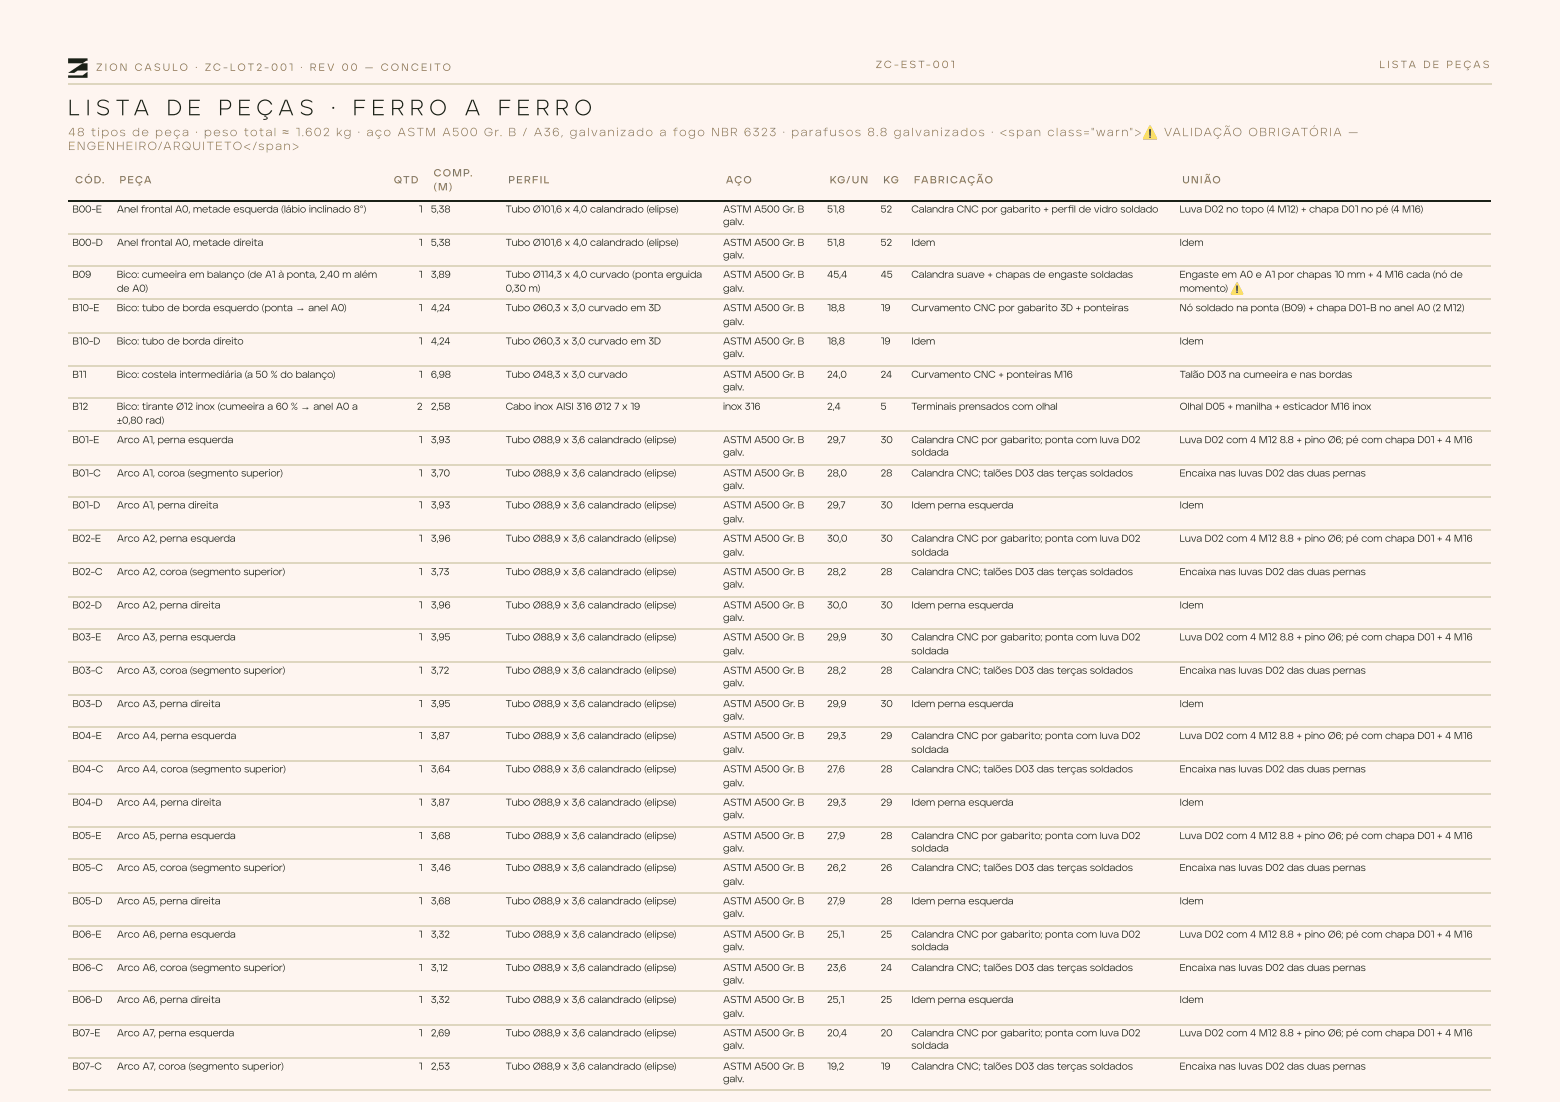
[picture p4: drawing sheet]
<svg xmlns="http://www.w3.org/2000/svg" width="297mm" height="210mm" viewBox="0 0 297 210" stroke-linecap="round" stroke-linejoin="round" font-family="sans-serif">
<defs><g id="words">
<g font-size="4.2" fill="#1b2117">
<text x="13" y="22">L I S T A</text>
<text x="31.8" y="22">D E</text>
<text x="41.6" y="22">P E Ç A S</text>
<text x="63.1" y="22">·</text>
<text x="67.2" y="22">F E R R O</text>
<text x="88.4" y="22">A</text>
<text x="94.8" y="22">F E R R O</text>
</g>
<g font-size="2.2" fill="#8b714e">
<text x="13" y="25.9">48 tipos de peça · peso total ≈ 1.602 kg · aço ASTM A500 Gr. B / A36, galvanizado a fogo NBR 6323 · parafusos 8.8 galvanizados · &lt;span class=&quot;warn&quot;&gt;⚠</text>
<text x="13" y="28.6">ENGENHEIRO/ARQUITETO&lt;/span&gt;</text>
<text x="217.6" y="25.9">️</text>
<text x="221.6" y="25.9">VALIDAÇÃO OBRIGATÓRIA —</text>
</g>
<g font-size="2" fill="#8b714e">
<text x="18.3" y="13.5">Z I O N</text>
<text x="25.6" y="13.5">C A S U LO</text>
<text x="37.2" y="13.5">·</text>
<text x="39" y="13.5">ZC - LO T 2 - 0</text>
<text x="53.3" y="13.5">0</text>
<text x="55" y="13.5">1</text>
<text x="57.2" y="13.5">·</text>
<text x="59" y="13.5">R E V</text>
<text x="65.1" y="13.5">0</text>
<text x="66.8" y="13.5">0</text>
<text x="69.5" y="13.5">—</text>
<text x="72.5" y="13.5">C O N C E I T O</text>
<text x="166.7" y="13">ZC - E S T- 0</text>
<text x="179.3" y="13">0</text>
<text x="181" y="13">1</text>
<text x="262.6" y="13">L I S TA</text>
<text x="271" y="13">D E</text>
<text x="275.4" y="13">P E Ç A S</text>
<text x="14.3" y="34.9">CÓD.</text>
<text x="22.8" y="34.9">PEÇA</text>
<text x="75" y="34.9">QTD</text>
<text x="82.6" y="33.6">COMP.</text>
<text x="96.8" y="34.9">PERFIL</text>
<text x="138.2" y="34.9">AÇO</text>
<text x="158" y="34.9">KG/UN</text>
<text x="168.2" y="34.9">KG</text>
<text x="174" y="34.9">FABRICAÇÃO</text>
<text x="225.1" y="34.9">UNIÃO</text>
<text x="82.6" y="36.2">(M)</text>
</g>
<g font-size="1.9" fill="#1b2117">
<text x="13.8" y="40.5">B00-E</text>
<text x="22.2" y="40.5">Anel frontal A0, metade esquerda (lábio inclinado 8°)</text>
<text x="79.7" y="40.5">1</text>
<text x="82" y="40.5">5,38</text>
<text x="96.3" y="40.5">Tubo Ø101,6 x 4,0 calandrado (elipse)</text>
<text x="137.6" y="40.5">ASTM A500 Gr. B</text>
<text x="157.5" y="40.5">51,8</text>
<text x="167.7" y="40.5">52</text>
<text x="173.5" y="40.5">Calandra CNC por gabarito + perfl de vidro soldado</text>
<text x="203.3" y="40.5">i</text>
<text x="224.6" y="40.5">Luva D02 no topo (4 M12) + chapa D01 no pé (4 M16)</text>
<text x="13.8" y="46.8">B00-D</text>
<text x="22.2" y="46.8">Anel frontal A0, metade direita</text>
<text x="79.7" y="46.8">1</text>
<text x="82" y="46.8">5,38</text>
<text x="96.3" y="46.8">Tubo Ø101,6 x 4,0 calandrado (elipse)</text>
<text x="137.6" y="42.9">galv.</text>
<text x="137.6" y="46.8">ASTM A500 Gr. B</text>
<text x="157.5" y="46.8">51,8</text>
<text x="167.7" y="46.8">52</text>
<text x="173.5" y="46.8">Idem</text>
<text x="224.6" y="46.8">Idem</text>
<text x="13.8" y="52.9">B09</text>
<text x="22.2" y="52.9">Bico: cumeeira em balanço (de A1 à ponta, 2,40 m além</text>
<text x="79.7" y="52.9">1</text>
<text x="82" y="52.9">3,89</text>
<text x="96.3" y="52.9">Tubo Ø114,3 x 4,0 curvado (ponta erguida</text>
<text x="137.6" y="49.2">galv.</text>
<text x="137.6" y="52.9">ASTM A500 Gr. B</text>
<text x="157.5" y="52.9">45,4</text>
<text x="167.7" y="52.9">45</text>
<text x="173.5" y="52.9">Calandra suave + chapas de engaste soldadas</text>
<text x="224.6" y="52.9">Engaste em A0 e A1 por chapas 10 mm + 4 M16 cada (nó de</text>
<text x="13.8" y="59.3">B10-E</text>
<text x="22.2" y="55.6">de A0)</text>
<text x="22.2" y="59.3">Bico: tubo de borda esquerdo (ponta → anel A0)</text>
<text x="79.7" y="59.3">1</text>
<text x="82" y="59.3">4,24</text>
<text x="96.3" y="55.6">0,30 m)</text>
<text x="96.3" y="59.3">Tubo Ø60,3 x 3,0 curvado em 3D</text>
<text x="137.6" y="55.6">galv.</text>
<text x="137.6" y="59.3">ASTM A500 Gr. B</text>
<text x="157.5" y="59.3">18,8</text>
<text x="167.7" y="59.3">19</text>
<text x="173.5" y="59.3">Curvamento CNC por gabarito 3D + ponteiras</text>
<text x="224.6" y="55.6">momento) ⚠</text>
<text x="224.6" y="59.3">Nó soldado na ponta (B09) + chapa D01-B no anel A0 (2 M12)</text>
<text x="234.3" y="55.6">️</text>
<text x="13.8" y="65.6">B10-D</text>
<text x="22.2" y="65.6">Bico: tubo de borda direito</text>
<text x="79.7" y="65.6">1</text>
<text x="82" y="65.6">4,24</text>
<text x="96.3" y="65.6">Tubo Ø60,3 x 3,0 curvado em 3D</text>
<text x="137.6" y="61.9">galv.</text>
<text x="137.6" y="65.6">ASTM A500 Gr. B</text>
<text x="157.5" y="65.6">18,8</text>
<text x="167.7" y="65.6">19</text>
<text x="173.5" y="65.6">Idem</text>
<text x="224.6" y="65.6">Idem</text>
<text x="13.8" y="72">B11</text>
<text x="22.2" y="72">Bico: costela intermediária (a 50 % do balanço)</text>
<text x="79.7" y="72">1</text>
<text x="82" y="72">6,98</text>
<text x="96.3" y="72">Tubo Ø48,3 x 3,0 curvado</text>
<text x="137.6" y="68">galv.</text>
<text x="137.6" y="72">ASTM A500 Gr. B</text>
<text x="157.5" y="72">24,0</text>
<text x="167.7" y="72">24</text>
<text x="173.5" y="72">Curvamento CNC + ponteiras M16</text>
<text x="224.6" y="72">Talão D03 na cumeeira e nas bordas</text>
<text x="137.6" y="74.3">galv.</text>
<text x="13.8" y="78.1">B12</text>
<text x="22.2" y="78.1">Bico: tirante Ø12 inox (cumeeira a 60 % → anel A0 a</text>
<text x="22.2" y="80.7">±0,80 rad)</text>
<text x="79.4" y="78.1">2</text>
<text x="82" y="78.1">2,58</text>
<text x="96.3" y="78.1">Cabo inox AISI 316 Ø12</text>
<text x="116.9" y="78.1">7 x 19</text>
<text x="137.6" y="78.1">inox 316</text>
<text x="157.5" y="78.1">2,4</text>
<text x="167.7" y="78.1">5</text>
<text x="173.5" y="78.1">Terminais prensados com olhal</text>
<text x="224.6" y="78.1">Olhal D05 + manilha + esticador M16 inox</text>
<text x="13.8" y="84.4">B01-E</text>
<text x="22.2" y="84.4">Arco A1, perna esquerda</text>
<text x="79.7" y="84.4">1</text>
<text x="82" y="84.4">3,93</text>
<text x="96.3" y="84.4">Tubo Ø88,9 x 3,6 calandrado (elipse)</text>
<text x="137.6" y="84.4">ASTM A500 Gr. B</text>
<text x="137.6" y="86.8">galv.</text>
<text x="157.5" y="84.4">29,7</text>
<text x="167.7" y="84.4">30</text>
<text x="173.5" y="84.4">Calandra CNC por gabarito; ponta com luva D02</text>
<text x="173.5" y="86.8">soldada</text>
<text x="224.6" y="84.4">Luva D02 com 4 M12</text>
<text x="243.7" y="84.4">8.8 + pino Ø6; pé com chapa D01 + 4 M16</text>
<text x="13.8" y="90.8">B01-C</text>
<text x="22.2" y="90.8">Arco A1, coroa (segmento superior)</text>
<text x="79.7" y="90.8">1</text>
<text x="82" y="90.8">3,70</text>
<text x="96.3" y="90.8">Tubo Ø88,9 x 3,6 calandrado (elipse)</text>
<text x="137.6" y="90.8">ASTM A500 Gr. B</text>
<text x="137.6" y="93.1">galv.</text>
<text x="157.5" y="90.8">28,0</text>
<text x="167.7" y="90.8">28</text>
<text x="173.5" y="90.8">Calandra CNC; talões D03 das terças soldados</text>
<text x="224.6" y="90.8">Encaixa nas luvas D02 das duas pernas</text>
<text x="13.8" y="96.8">B01-D</text>
<text x="22.2" y="96.8">Arco A1, perna direita</text>
<text x="79.7" y="96.8">1</text>
<text x="82" y="96.8">3,93</text>
<text x="96.3" y="96.8">Tubo Ø88,9 x 3,6 calandrado (elipse)</text>
<text x="137.6" y="96.8">ASTM A500 Gr. B</text>
<text x="137.6" y="99.5">galv.</text>
<text x="157.5" y="96.8">29,7</text>
<text x="167.7" y="96.8">30</text>
<text x="173.5" y="96.8">Idem perna esquerda</text>
<text x="224.6" y="96.8">Idem</text>
<text x="13.8" y="103.2">B02-E</text>
<text x="22.2" y="103.2">Arco A2, perna esquerda</text>
<text x="79.7" y="103.2">1</text>
<text x="82" y="103.2">3,96</text>
<text x="96.3" y="103.2">Tubo Ø88,9 x 3,6 calandrado (elipse)</text>
<text x="137.6" y="103.2">ASTM A500 Gr. B</text>
<text x="137.6" y="105.8">galv.</text>
<text x="157.5" y="103.2">30,0</text>
<text x="167.7" y="103.2">30</text>
<text x="173.5" y="103.2">Calandra CNC por gabarito; ponta com luva D02</text>
<text x="173.5" y="105.8">soldada</text>
<text x="224.6" y="103.2">Luva D02 com 4 M12</text>
<text x="243.7" y="103.2">8.8 + pino Ø6; pé com chapa D01 + 4 M16</text>
<text x="13.8" y="109.5">B02-C</text>
<text x="22.2" y="109.5">Arco A2, coroa (segmento superior)</text>
<text x="79.7" y="109.5">1</text>
<text x="82" y="109.5">3,73</text>
<text x="96.3" y="109.5">Tubo Ø88,9 x 3,6 calandrado (elipse)</text>
<text x="137.6" y="109.5">ASTM A500 Gr. B</text>
<text x="137.6" y="111.9">galv.</text>
<text x="157.5" y="109.5">28,2</text>
<text x="167.7" y="109.5">28</text>
<text x="173.5" y="109.5">Calandra CNC; talões D03 das terças soldados</text>
<text x="224.6" y="109.5">Encaixa nas luvas D02 das duas pernas</text>
<text x="13.8" y="115.9">B02-D</text>
<text x="22.2" y="115.9">Arco A2, perna direita</text>
<text x="79.7" y="115.9">1</text>
<text x="82" y="115.9">3,96</text>
<text x="96.3" y="115.9">Tubo Ø88,9 x 3,6 calandrado (elipse)</text>
<text x="137.6" y="115.9">ASTM A500 Gr. B</text>
<text x="137.6" y="118.3">galv.</text>
<text x="157.5" y="115.9">30,0</text>
<text x="167.7" y="115.9">30</text>
<text x="173.5" y="115.9">Idem perna esquerda</text>
<text x="224.6" y="115.9">Idem</text>
<text x="13.8" y="122">B03-E</text>
<text x="22.2" y="122">Arco A3, perna esquerda</text>
<text x="79.7" y="122">1</text>
<text x="82" y="122">3,95</text>
<text x="96.3" y="122">Tubo Ø88,9 x 3,6 calandrado (elipse)</text>
<text x="137.6" y="122">ASTM A500 Gr. B</text>
<text x="137.6" y="124.6">galv.</text>
<text x="157.5" y="122">29,9</text>
<text x="167.7" y="122">30</text>
<text x="173.5" y="122">Calandra CNC por gabarito; ponta com luva D02</text>
<text x="173.5" y="124.6">soldada</text>
<text x="224.6" y="122">Luva D02 com 4 M12</text>
<text x="243.7" y="122">8.8 + pino Ø6; pé com chapa D01 + 4 M16</text>
<text x="13.8" y="128.3">B03-C</text>
<text x="22.2" y="128.3">Arco A3, coroa (segmento superior)</text>
<text x="79.7" y="128.3">1</text>
<text x="82" y="128.3">3,72</text>
<text x="96.3" y="128.3">Tubo Ø88,9 x 3,6 calandrado (elipse)</text>
<text x="137.6" y="128.3">ASTM A500 Gr. B</text>
<text x="137.6" y="130.7">galv.</text>
<text x="157.5" y="128.3">28,2</text>
<text x="167.7" y="128.3">28</text>
<text x="173.5" y="128.3">Calandra CNC; talões D03 das terças soldados</text>
<text x="224.6" y="128.3">Encaixa nas luvas D02 das duas pernas</text>
<text x="13.8" y="134.7">B03-D</text>
<text x="22.2" y="134.7">Arco A3, perna direita</text>
<text x="79.7" y="134.7">1</text>
<text x="82" y="134.7">3,95</text>
<text x="96.3" y="134.7">Tubo Ø88,9 x 3,6 calandrado (elipse)</text>
<text x="137.6" y="134.7">ASTM A500 Gr. B</text>
<text x="137.6" y="137.1">galv.</text>
<text x="157.5" y="134.7">29,9</text>
<text x="167.7" y="134.7">30</text>
<text x="173.5" y="134.7">Idem perna esquerda</text>
<text x="224.6" y="134.7">Idem</text>
<text x="13.8" y="140.8">B04-E</text>
<text x="22.2" y="140.8">Arco A4, perna esquerda</text>
<text x="79.7" y="140.8">1</text>
<text x="82" y="140.8">3,87</text>
<text x="96.3" y="140.8">Tubo Ø88,9 x 3,6 calandrado (elipse)</text>
<text x="137.6" y="140.8">ASTM A500 Gr. B</text>
<text x="137.6" y="143.4">galv.</text>
<text x="157.5" y="140.8">29,3</text>
<text x="167.7" y="140.8">29</text>
<text x="173.5" y="140.8">Calandra CNC por gabarito; ponta com luva D02</text>
<text x="173.5" y="143.4">soldada</text>
<text x="224.6" y="140.8">Luva D02 com 4 M12</text>
<text x="243.7" y="140.8">8.8 + pino Ø6; pé com chapa D01 + 4 M16</text>
<text x="13.8" y="147.1">B04-C</text>
<text x="22.2" y="147.1">Arco A4, coroa (segmento superior)</text>
<text x="79.7" y="147.1">1</text>
<text x="82" y="147.1">3,64</text>
<text x="96.3" y="147.1">Tubo Ø88,9 x 3,6 calandrado (elipse)</text>
<text x="137.6" y="147.1">ASTM A500 Gr. B</text>
<text x="137.6" y="149.8">galv.</text>
<text x="157.5" y="147.1">27,6</text>
<text x="167.7" y="147.1">28</text>
<text x="173.5" y="147.1">Calandra CNC; talões D03 das terças soldados</text>
<text x="224.6" y="147.1">Encaixa nas luvas D02 das duas pernas</text>
<text x="13.8" y="153.5">B04-D</text>
<text x="22.2" y="153.5">Arco A4, perna direita</text>
<text x="79.7" y="153.5">1</text>
<text x="82" y="153.5">3,87</text>
<text x="96.3" y="153.5">Tubo Ø88,9 x 3,6 calandrado (elipse)</text>
<text x="137.6" y="153.5">ASTM A500 Gr. B</text>
<text x="137.6" y="155.8">galv.</text>
<text x="157.5" y="153.5">29,3</text>
<text x="167.7" y="153.5">29</text>
<text x="173.5" y="153.5">Idem perna esquerda</text>
<text x="224.6" y="153.5">Idem</text>
<text x="13.8" y="159.8">B05-E</text>
<text x="22.2" y="159.8">Arco A5, perna esquerda</text>
<text x="79.7" y="159.8">1</text>
<text x="82" y="159.8">3,68</text>
<text x="96.3" y="159.8">Tubo Ø88,9 x 3,6 calandrado (elipse)</text>
<text x="137.6" y="159.8">ASTM A500 Gr. B</text>
<text x="157.5" y="159.8">27,9</text>
<text x="167.7" y="159.8">28</text>
<text x="173.5" y="159.8">Calandra CNC por gabarito; ponta com luva D02</text>
<text x="224.6" y="159.8">Luva D02 com 4 M12</text>
<text x="243.7" y="159.8">8.8 + pino Ø6; pé com chapa D01 + 4 M16</text>
<text x="13.8" y="165.9">B05-C</text>
<text x="22.2" y="165.9">Arco A5, coroa (segmento superior)</text>
<text x="79.7" y="165.9">1</text>
<text x="82" y="165.9">3,46</text>
<text x="96.3" y="165.9">Tubo Ø88,9 x 3,6 calandrado (elipse)</text>
<text x="137.6" y="162.2">galv.</text>
<text x="137.6" y="165.9">ASTM A500 Gr. B</text>
<text x="157.5" y="165.9">26,2</text>
<text x="167.7" y="165.9">26</text>
<text x="173.5" y="162.2">soldada</text>
<text x="173.5" y="165.9">Calandra CNC; talões D03 das terças soldados</text>
<text x="224.6" y="165.9">Encaixa nas luvas D02 das duas pernas</text>
<text x="13.8" y="172.2">B05-D</text>
<text x="22.2" y="172.2">Arco A5, perna direita</text>
<text x="79.7" y="172.2">1</text>
<text x="82" y="172.2">3,68</text>
<text x="96.3" y="172.2">Tubo Ø88,9 x 3,6 calandrado (elipse)</text>
<text x="137.6" y="168.5">galv.</text>
<text x="137.6" y="172.2">ASTM A500 Gr. B</text>
<text x="157.5" y="172.2">27,9</text>
<text x="167.7" y="172.2">28</text>
<text x="173.5" y="172.2">Idem perna esquerda</text>
<text x="224.6" y="172.2">Idem</text>
<text x="13.8" y="178.6">B06-E</text>
<text x="22.2" y="178.6">Arco A6, perna esquerda</text>
<text x="79.7" y="178.6">1</text>
<text x="82" y="178.6">3,32</text>
<text x="96.3" y="178.6">Tubo Ø88,9 x 3,6 calandrado (elipse)</text>
<text x="137.6" y="174.6">galv.</text>
<text x="137.6" y="178.6">ASTM A500 Gr. B</text>
<text x="157.5" y="178.6">25,1</text>
<text x="167.7" y="178.6">25</text>
<text x="173.5" y="178.6">Calandra CNC por gabarito; ponta com luva D02</text>
<text x="224.6" y="178.6">Luva D02 com 4 M12</text>
<text x="243.7" y="178.6">8.8 + pino Ø6; pé com chapa D01 + 4 M16</text>
<text x="13.8" y="184.9">B06-C</text>
<text x="22.2" y="184.9">Arco A6, coroa (segmento superior)</text>
<text x="79.7" y="184.9">1</text>
<text x="82" y="184.9">3,12</text>
<text x="96.3" y="184.9">Tubo Ø88,9 x 3,6 calandrado (elipse)</text>
<text x="137.6" y="181">galv.</text>
<text x="137.6" y="184.9">ASTM A500 Gr. B</text>
<text x="157.5" y="184.9">23,6</text>
<text x="167.7" y="184.9">24</text>
<text x="173.5" y="181">soldada</text>
<text x="173.5" y="184.9">Calandra CNC; talões D03 das terças soldados</text>
<text x="224.6" y="184.9">Encaixa nas luvas D02 das duas pernas</text>
<text x="13.8" y="191">B06-D</text>
<text x="22.2" y="191">Arco A6, perna direita</text>
<text x="79.7" y="191">1</text>
<text x="82" y="191">3,32</text>
<text x="96.3" y="191">Tubo Ø88,9 x 3,6 calandrado (elipse)</text>
<text x="137.6" y="187.3">galv.</text>
<text x="137.6" y="191">ASTM A500 Gr. B</text>
<text x="157.5" y="191">25,1</text>
<text x="167.7" y="191">25</text>
<text x="173.5" y="191">Idem perna esquerda</text>
<text x="224.6" y="191">Idem</text>
<text x="13.8" y="197.4">B07-E</text>
<text x="22.2" y="197.4">Arco A7, perna esquerda</text>
<text x="79.7" y="197.4">1</text>
<text x="82" y="197.4">2,69</text>
<text x="96.3" y="197.4">Tubo Ø88,9 x 3,6 calandrado (elipse)</text>
<text x="137.6" y="193.7">galv.</text>
<text x="137.6" y="197.4">ASTM A500 Gr. B</text>
<text x="157.5" y="197.4">20,4</text>
<text x="167.7" y="197.4">20</text>
<text x="173.5" y="197.4">Calandra CNC por gabarito; ponta com luva D02</text>
<text x="224.6" y="197.4">Luva D02 com 4 M12</text>
<text x="243.7" y="197.4">8.8 + pino Ø6; pé com chapa D01 + 4 M16</text>
<text x="13.8" y="203.7">B07-C</text>
<text x="22.2" y="203.7">Arco A7, coroa (segmento superior)</text>
<text x="79.7" y="203.7">1</text>
<text x="82" y="203.7">2,53</text>
<text x="96.3" y="203.7">Tubo Ø88,9 x 3,6 calandrado (elipse)</text>
<text x="137.6" y="199.8">galv.</text>
<text x="137.6" y="203.7">ASTM A500 Gr. B</text>
<text x="157.5" y="203.7">19,2</text>
<text x="167.7" y="203.7">19</text>
<text x="173.5" y="199.8">soldada</text>
<text x="173.5" y="203.7">Calandra CNC; talões D03 das terças soldados</text>
<text x="224.6" y="203.7">Encaixa nas luvas D02 das duas pernas</text>
<text x="137.6" y="206.1">galv.</text>
</g>
</g></defs>
<path d="M0 0h297v209.9h-297z" fill="#fef5f0"/>
<g fill="none" stroke="#ded6bf" stroke-width=".26">
<path d="M13 16h270.9M13 44.6h270.9M13 50.7h270.9M13 57h270.9M13 63.4h270.9M13 69.7h270.9M13 75.8h270.9M13 82.2h270.9M13 88.5h270.9M13 94.6h270.9M13 100.9h270.9M13 107.3h270.9"/>
<path d="M13 113.6h270.9M13 119.7h270.9M13 126.1h270.9M13 132.4h270.9M13 138.5h270.9M13 144.9h270.9M13 151.2h270.9M13 157.6h270.9M13 163.6h270.9M13 170h270.9M13 176.3h270.9M13 182.7h270.9"/>
<path d="M13 188.8h270.9M13 195.1h270.9M13 201.5h270.9M13 207.6h270.9"/>
</g>
<path d="M13 38.2h270.9" fill="none" stroke="#1b2117" stroke-width=".26"/>
<g fill="#1b2117">
<path d="M13 11.1h3.7v.5h-.3l-.7 .5h-2.7z"/>
<path d="M13 13.9l2.7-1.8h1v1.3h-1.9l-.7 .5z"/>
<path d="M13 14.4h2.7l1-.7v1.1h-3.7z"/>
</g>
<use href="#words"/>
</svg>
